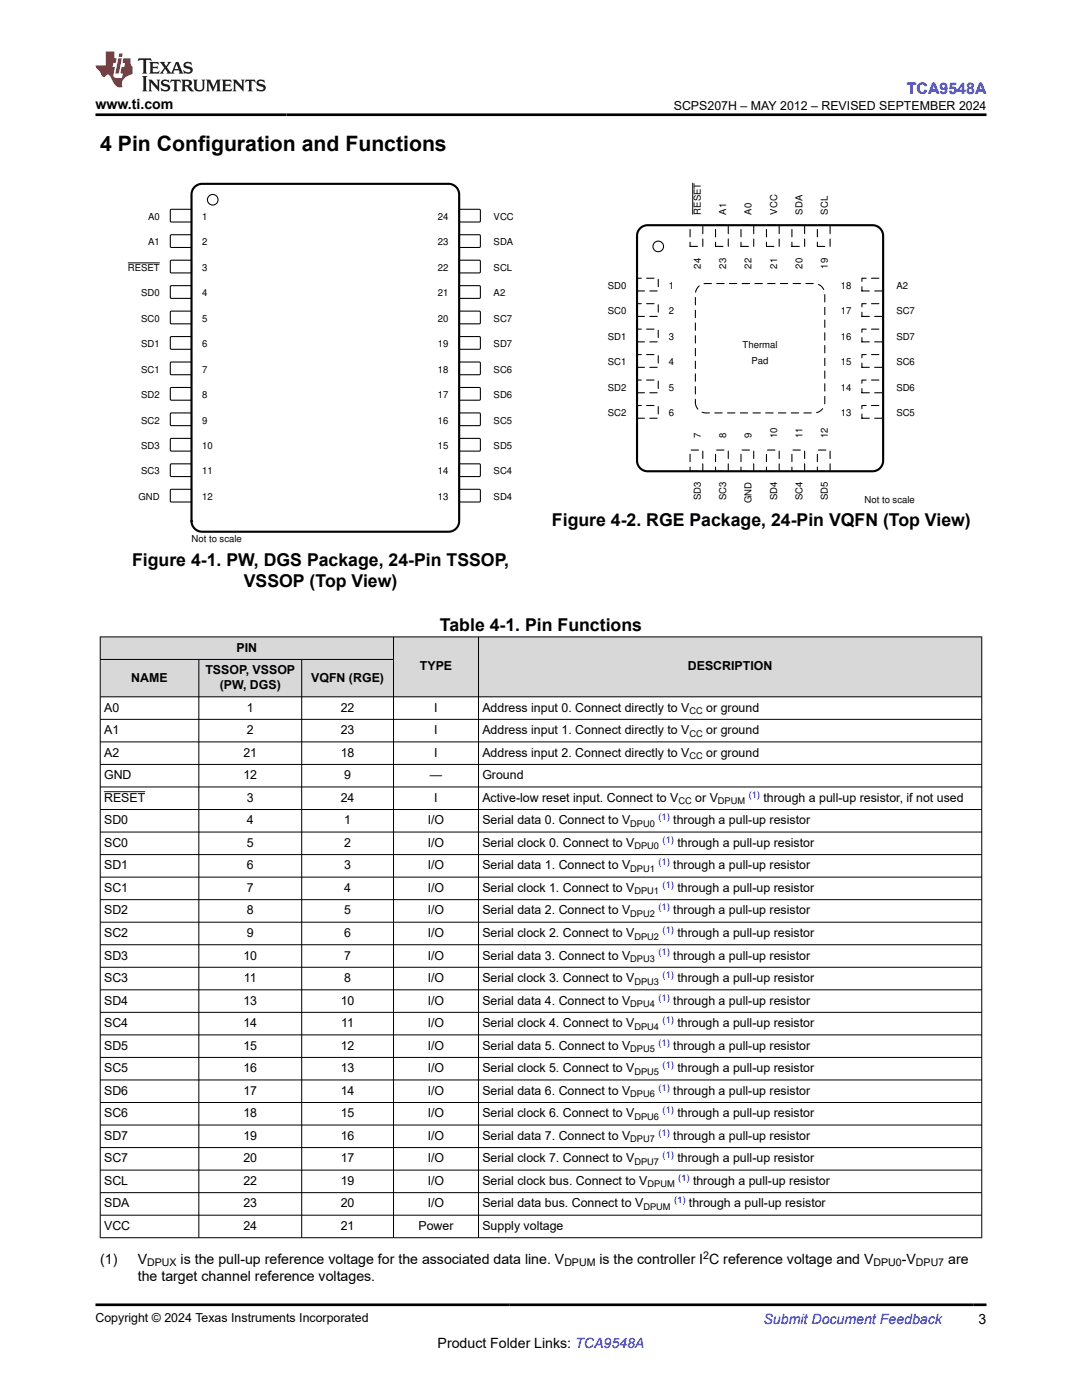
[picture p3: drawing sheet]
<svg xmlns="http://www.w3.org/2000/svg" width="216mm" height="279mm" viewBox="0 0 216 279" stroke-linecap="round" stroke-linejoin="round" font-family="sans-serif">
<defs><g id="words">
<text font-size="4.2" x="20" y="30.2">4 Pin Configuration and Functions</text>
<g font-size="3.5">
<text x="110.1" y="105.1">Figure 4-2. RGE Package, 24-Pin VQFN (Top View)</text>
<text x="26.4" y="112.9">Figure 4-1. PW, DGS Package, 24-Pin TSSOP,</text>
<text x="48.7" y="117.1">VSSOP (Top View)</text>
<text x="87.8" y="125.9">Table 4-1. Pin Functions</text>
</g>
<text font-size="3.2" fill="#00f" x="181" y="18.7">TCA9548A</text>
<g font-size="2.8">
<text x="19.1" y="21.8">www.ti.com</text>
<text x="20" y="252.2">(1)</text>
<text x="27.5" y="252.2">V</text>
<text x="27.5" y="255.6">the target channel reference voltages.</text>
<text x="36" y="252.2">is the pull-up reference voltage for the associated data line. V</text>
<text x="119.6" y="252.2">is the controller I C reference voltage and V</text>
<text x="179.9" y="252.2">-V</text>
<text x="189.2" y="252.2">are</text>
<text x="87.3" y="269">Product Folder Links: TCA9548A</text>
<text x="195.3" y="264.2">3</text>
</g>
<text font-size="2.8" fill="#00f" x="152.4" y="264.2">Submit Document Feedback</text>
<g font-size="2.5">
<text x="134.4" y="21.9">SCPS207H – MAY 2012 – REVISED SEPTEMBER 2024</text>
<text x="47.2" y="130.1">PIN</text>
<text x="26.2" y="136">NAME</text>
<text x="41" y="134.6">TSSOP, VSSOP</text>
<text x="43.8" y="137.5">(PW, DGS)</text>
<text x="62.1" y="136">VQFN (RGE)</text>
<text x="83.8" y="133.8">TYPE</text>
<text x="137.3" y="133.8">DESCRIPTION</text>
<text x="20.8" y="142">A0</text>
<text x="49.3" y="142">1</text>
<text x="68" y="142">22</text>
<text x="86.7" y="142">I</text>
<text x="96.3" y="142">Address input 0. Connect directly to V</text>
<text x="140.9" y="142">or ground</text>
<text x="20.8" y="146.5">A1</text>
<text x="49.3" y="146.5">2</text>
<text x="68" y="146.5">23</text>
<text x="86.7" y="146.5">I</text>
<text x="96.3" y="146.5">Address input 1. Connect directly to V</text>
<text x="140.9" y="146.5">or ground</text>
<text x="20.8" y="151">A2</text>
<text x="20.8" y="155.5">GND</text>
<text x="48.6" y="151">21</text>
<text x="48.6" y="155.5">12</text>
<text x="68" y="151">18</text>
<text x="68.7" y="155.5">9</text>
<text x="85.8" y="155.5">—</text>
<text x="86.7" y="151">I</text>
<text x="96.3" y="151">Address input 2. Connect directly to V</text>
<text x="96.3" y="155.5">Ground</text>
<text x="140.9" y="151">or ground</text>
<text x="20.8" y="160">RESET</text>
<text x="49.3" y="160">3</text>
<text x="68" y="160">24</text>
<text x="86.7" y="160">I</text>
<text x="96.3" y="160">Active-low reset input. Connect to V</text>
<text x="138.7" y="160">or V</text>
<text x="152.3" y="160">through a pull-up resistor, if not used</text>
<text x="20.8" y="164.5">SD0</text>
<text x="49.3" y="164.5">4</text>
<text x="68.7" y="164.5">1</text>
<text x="85.4" y="164.5">I/O</text>
<text x="96.3" y="164.5">Serial data 0. Connect to V</text>
<text x="134.3" y="164.5">through a pull-up resistor</text>
<text x="20.8" y="169">SC0</text>
<text x="20.8" y="173.5">SD1</text>
<text x="49.3" y="169">5</text>
<text x="49.3" y="173.5">6</text>
<text x="68.7" y="169">2</text>
<text x="68.7" y="173.5">3</text>
<text x="85.4" y="169">I/O</text>
<text x="85.4" y="173.5">I/O</text>
<text x="96.3" y="169">Serial clock 0. Connect to V</text>
<text x="96.3" y="173.5">Serial data 1. Connect to V</text>
<text x="134.3" y="173.5">through a pull-up resistor</text>
<text x="135.2" y="169">through a pull-up resistor</text>
<text x="20.8" y="178">SC1</text>
<text x="49.3" y="178">7</text>
<text x="68.7" y="178">4</text>
<text x="85.4" y="178">I/O</text>
<text x="96.3" y="178">Serial clock 1. Connect to V</text>
<text x="135.2" y="178">through a pull-up resistor</text>
<text x="20.8" y="182.5">SD2</text>
<text x="49.3" y="182.5">8</text>
<text x="68.7" y="182.5">5</text>
<text x="85.4" y="182.5">I/O</text>
<text x="96.3" y="182.5">Serial data 2. Connect to V</text>
<text x="134.3" y="182.5">through a pull-up resistor</text>
<text x="20.8" y="187">SC2</text>
<text x="20.8" y="191.5">SD3</text>
<text x="48.6" y="191.5">10</text>
<text x="49.3" y="187">9</text>
<text x="68.7" y="187">6</text>
<text x="68.7" y="191.5">7</text>
<text x="85.4" y="187">I/O</text>
<text x="85.4" y="191.5">I/O</text>
<text x="96.3" y="187">Serial clock 2. Connect to V</text>
<text x="96.3" y="191.5">Serial data 3. Connect to V</text>
<text x="134.3" y="191.5">through a pull-up resistor</text>
<text x="135.2" y="187">through a pull-up resistor</text>
<text x="20.8" y="196">SC3</text>
<text x="48.7" y="196">11</text>
<text x="68.7" y="196">8</text>
<text x="85.4" y="196">I/O</text>
<text x="96.3" y="196">Serial clock 3. Connect to V</text>
<text x="135.2" y="196">through a pull-up resistor</text>
<text x="20.8" y="200.5">SD4</text>
<text x="48.6" y="200.5">13</text>
<text x="68" y="200.5">10</text>
<text x="85.4" y="200.5">I/O</text>
<text x="96.3" y="200.5">Serial data 4. Connect to V</text>
<text x="134.3" y="200.5">through a pull-up resistor</text>
<text x="20.8" y="205">SC4</text>
<text x="20.8" y="209.5">SD5</text>
<text x="48.6" y="205">14</text>
<text x="48.6" y="209.5">15</text>
<text x="68" y="209.5">12</text>
<text x="68.1" y="205">11</text>
<text x="85.4" y="205">I/O</text>
<text x="85.4" y="209.5">I/O</text>
<text x="96.3" y="205">Serial clock 4. Connect to V</text>
<text x="96.3" y="209.5">Serial data 5. Connect to V</text>
<text x="134.3" y="209.5">through a pull-up resistor</text>
<text x="135.2" y="205">through a pull-up resistor</text>
<text x="20.8" y="214">SC5</text>
<text x="48.6" y="214">16</text>
<text x="68" y="214">13</text>
<text x="85.4" y="214">I/O</text>
<text x="96.3" y="214">Serial clock 5. Connect to V</text>
<text x="135.2" y="214">through a pull-up resistor</text>
<text x="20.8" y="218.5">SD6</text>
<text x="48.6" y="218.5">17</text>
<text x="68" y="218.5">14</text>
<text x="85.4" y="218.5">I/O</text>
<text x="96.3" y="218.5">Serial data 6. Connect to V</text>
<text x="134.3" y="218.5">through a pull-up resistor</text>
<text x="20.8" y="223">SC6</text>
<text x="20.8" y="227.5">SD7</text>
<text x="48.6" y="223">18</text>
<text x="48.6" y="227.5">19</text>
<text x="68" y="223">15</text>
<text x="68" y="227.5">16</text>
<text x="85.4" y="223">I/O</text>
<text x="85.4" y="227.5">I/O</text>
<text x="96.3" y="223">Serial clock 6. Connect to V</text>
<text x="96.3" y="227.5">Serial data 7. Connect to V</text>
<text x="134.3" y="227.5">through a pull-up resistor</text>
<text x="135.2" y="223">through a pull-up resistor</text>
<text x="20.8" y="232">SC7</text>
<text x="48.6" y="232">20</text>
<text x="68" y="232">17</text>
<text x="85.4" y="232">I/O</text>
<text x="96.3" y="232">Serial clock 7. Connect to V</text>
<text x="135.2" y="232">through a pull-up resistor</text>
<text x="20.8" y="236.5">SCL</text>
<text x="48.6" y="236.5">22</text>
<text x="68" y="236.5">19</text>
<text x="85.4" y="236.5">I/O</text>
<text x="96.3" y="236.5">Serial clock bus. Connect to V</text>
<text x="138.3" y="236.5">through a pull-up resistor</text>
<text x="20.8" y="241">SDA</text>
<text x="20.8" y="245.5">VCC</text>
<text x="48.6" y="241">23</text>
<text x="48.6" y="245.5">24</text>
<text x="68" y="241">20</text>
<text x="68" y="245.5">21</text>
<text x="83.5" y="245.5">Power</text>
<text x="85.4" y="241">I/O</text>
<text x="96.3" y="241">Serial data bus. Connect to V</text>
<text x="96.3" y="245.5">Supply voltage</text>
<text x="137.5" y="241">through a pull-up resistor</text>
<text x="19.1" y="263.9">Copyright © 2024 Texas Instruments Incorporated</text>
</g>
<g font-size="2.1">
<text x="140.3" y="251.2">2</text>
<text x="29.4" y="252.7">DPUX</text>
<text x="112.6" y="252.7">DPUM</text>
<text x="174.3" y="252.7">DPU0</text>
<text x="182.8" y="252.7">DPU7</text>
</g>
<g font-size="1.9">
<text x="29.5" y="43.9">A0</text>
<text x="40.3" y="43.9">1</text>
<text x="87.4" y="43.9">24</text>
<text x="98.5" y="43.9">VCC</text>
<text x="139.8" y="42.8" transform="rotate(-90 139.8 42.8)">RESET</text>
<text x="144.9" y="42.8" transform="rotate(-90 144.9 42.8)">A1</text>
<text x="150" y="42.8" transform="rotate(-90 150 42.8)">A0</text>
<text x="155" y="42.8" transform="rotate(-90 155 42.8)">VCC</text>
<text x="160.1" y="42.8" transform="rotate(-90 160.1 42.8)">SDA</text>
<text x="165.2" y="42.8" transform="rotate(-90 165.2 42.8)">SCL</text>
<text x="29.5" y="49">A1</text>
<text x="40.3" y="49">2</text>
<text x="87.4" y="49">23</text>
<text x="98.5" y="49">SDA</text>
<text x="139.8" y="53.6" transform="rotate(-90 139.8 53.6)">24</text>
<text x="144.9" y="53.6" transform="rotate(-90 144.9 53.6)">23</text>
<text x="150" y="53.6" transform="rotate(-90 150 53.6)">22</text>
<text x="155" y="53.6" transform="rotate(-90 155 53.6)">21</text>
<text x="160.1" y="53.6" transform="rotate(-90 160.1 53.6)">20</text>
<text x="165.2" y="53.6" transform="rotate(-90 165.2 53.6)">19</text>
<text x="25.5" y="54">RESET</text>
<text x="28.2" y="59.1">SD0</text>
<text x="40.3" y="54">3</text>
<text x="40.3" y="59.1">4</text>
<text x="87.4" y="54">22</text>
<text x="87.4" y="59.1">21</text>
<text x="98.5" y="54">SCL</text>
<text x="98.5" y="59.1">A2</text>
<text x="121.3" y="57.6">SD0</text>
<text x="133.5" y="57.6">1</text>
<text x="167.7" y="57.6">18</text>
<text x="178.9" y="57.6">A2</text>
<text x="28.2" y="64.2">SC0</text>
<text x="40.3" y="64.2">5</text>
<text x="87.4" y="64.2">20</text>
<text x="98.5" y="64.2">SC7</text>
<text x="121.3" y="62.7">SC0</text>
<text x="133.5" y="62.7">2</text>
<text x="167.7" y="62.7">17</text>
<text x="178.9" y="62.7">SC7</text>
<text x="28.2" y="69.3">SD1</text>
<text x="40.3" y="69.3">6</text>
<text x="87.4" y="69.3">19</text>
<text x="98.5" y="69.3">SD7</text>
<text x="121.3" y="67.8">SD1</text>
<text x="133.5" y="67.8">3</text>
<text x="148.2" y="69.5">Thermal</text>
<text x="167.7" y="67.8">16</text>
<text x="178.9" y="67.8">SD7</text>
<text x="28.2" y="74.4">SC1</text>
<text x="40.3" y="74.4">7</text>
<text x="87.4" y="74.4">18</text>
<text x="98.5" y="74.4">SC6</text>
<text x="121.3" y="72.9">SC1</text>
<text x="121.3" y="78">SD2</text>
<text x="133.5" y="72.9">4</text>
<text x="133.5" y="78">5</text>
<text x="150" y="72.7">Pad</text>
<text x="167.7" y="72.9">15</text>
<text x="167.7" y="78">14</text>
<text x="178.9" y="72.9">SC6</text>
<text x="178.9" y="78">SD6</text>
<text x="28.2" y="79.4">SD2</text>
<text x="40.3" y="79.4">8</text>
<text x="87.4" y="79.4">17</text>
<text x="98.5" y="79.4">SD6</text>
<text x="121.3" y="83">SC2</text>
<text x="133.5" y="83">6</text>
<text x="167.7" y="83">13</text>
<text x="178.9" y="83">SC5</text>
<text x="28.2" y="84.5">SC2</text>
<text x="28.2" y="89.6">SD3</text>
<text x="40.3" y="84.5">9</text>
<text x="40.3" y="89.6">10</text>
<text x="87.4" y="84.5">16</text>
<text x="87.4" y="89.6">15</text>
<text x="98.5" y="84.5">SC5</text>
<text x="98.5" y="89.6">SD5</text>
<text x="139.8" y="87.5" transform="rotate(-90 139.8 87.5)">7</text>
<text x="144.9" y="87.5" transform="rotate(-90 144.9 87.5)">8</text>
<text x="150" y="87.5" transform="rotate(-90 150 87.5)">9</text>
<text x="155" y="87.5" transform="rotate(-90 155 87.5)">10</text>
<text x="160.1" y="87.5" transform="rotate(-90 160.1 87.5)">11</text>
<text x="165.2" y="87.5" transform="rotate(-90 165.2 87.5)">12</text>
<text x="28.2" y="94.7">SC3</text>
<text x="40.3" y="94.7">11</text>
<text x="87.4" y="94.7">14</text>
<text x="98.5" y="94.7">SC4</text>
<text x="27.6" y="99.8">GND</text>
<text x="40.3" y="99.8">12</text>
<text x="87.4" y="99.8">13</text>
<text x="98.5" y="99.8">SD4</text>
<text x="139.8" y="99.9" transform="rotate(-90 139.8 99.9)">SD3</text>
<text x="144.9" y="99.9" transform="rotate(-90 144.9 99.9)">SC3</text>
<text x="150" y="100.4" transform="rotate(-90 150 100.4)">GND</text>
<text x="155" y="99.9" transform="rotate(-90 155 99.9)">SD4</text>
<text x="160.1" y="99.9" transform="rotate(-90 160.1 99.9)">SC4</text>
<text x="165.2" y="99.9" transform="rotate(-90 165.2 99.9)">SD5</text>
<text x="172.5" y="100.4">Not to scale</text>
<text x="38.2" y="108.2">Not to scale</text>
<text x="137.6" y="142.5">CC</text>
<text x="137.6" y="147">CC</text>
<text x="137.6" y="151.5">CC</text>
<text x="135.4" y="160.5">CC</text>
<text x="143.3" y="160.5">DPUM</text>
<text x="125.8" y="165">DPU0</text>
<text x="126.6" y="169.5">DPU0</text>
<text x="125.8" y="174">DPU1</text>
<text x="126.6" y="178.5">DPU1</text>
<text x="125.8" y="183">DPU2</text>
<text x="125.8" y="192">DPU3</text>
<text x="126.6" y="187.5">DPU2</text>
<text x="126.6" y="196.5">DPU3</text>
<text x="125.8" y="201">DPU4</text>
<text x="125.8" y="210">DPU5</text>
<text x="126.6" y="205.5">DPU4</text>
<text x="126.6" y="214.5">DPU5</text>
<text x="125.8" y="219">DPU6</text>
<text x="125.8" y="228">DPU7</text>
<text x="126.6" y="223.5">DPU6</text>
<text x="126.6" y="232.5">DPU7</text>
<text x="129.2" y="237">DPUM</text>
<text x="128.4" y="241.5">DPUM</text>
</g>
<g font-size="1.9" fill="#00f">
<text x="149.4" y="159.2">(1)</text>
<text x="131.4" y="163.7">(1)</text>
<text x="131.4" y="172.7">(1)</text>
<text x="132.2" y="168.2">(1)</text>
<text x="132.2" y="177.2">(1)</text>
<text x="131.4" y="181.7">(1)</text>
<text x="131.4" y="190.7">(1)</text>
<text x="132.2" y="186.2">(1)</text>
<text x="132.2" y="195.2">(1)</text>
<text x="131.4" y="199.7">(1)</text>
<text x="131.4" y="208.7">(1)</text>
<text x="132.2" y="204.2">(1)</text>
<text x="132.2" y="213.2">(1)</text>
<text x="131.4" y="217.7">(1)</text>
<text x="131.4" y="226.7">(1)</text>
<text x="132.2" y="222.2">(1)</text>
<text x="132.2" y="231.2">(1)</text>
<text x="135.3" y="235.7">(1)</text>
<text x="134.5" y="240.2">(1)</text>
</g>
</g></defs>
<path d="M34 41.8h4.2v2.4h-4.2z" fill="none" stroke="#000" stroke-width=".21"/>
<path d="M91.7 41.8h4.1v2.4h-4.1z" fill-rule="evenodd" fill="#fff"/>
<path d="M91.7 41.8h4.1v2.4h-4.1z" fill="none" stroke="#000" stroke-width=".21"/>
<path d="M34 46.9h4.2v2.4h-4.2z" fill-rule="evenodd" fill="#fff"/>
<path d="M34 46.9h4.2v2.4h-4.2z" fill="none" stroke="#000" stroke-width=".21"/>
<path d="M91.7 46.9h4.1v2.4h-4.1z" fill-rule="evenodd" fill="#fff"/>
<path d="M91.7 46.9h4.1v2.4h-4.1z" fill="none" stroke="#000" stroke-width=".21"/>
<path d="M34 52h4.2v2.4h-4.2z" fill-rule="evenodd" fill="#fff"/>
<path d="M34 52h4.2v2.4h-4.2z" fill="none" stroke="#000" stroke-width=".21"/>
<path d="M25.5 52.5h6.4" fill="none" stroke="#000" stroke-width=".2"/>
<path d="M91.7 52h4.1v2.4h-4.1z" fill-rule="evenodd" fill="#fff"/>
<path d="M91.7 52h4.1v2.4h-4.1z" fill="none" stroke="#000" stroke-width=".21"/>
<path d="M34 57.1h4.2v2.4h-4.2z" fill-rule="evenodd" fill="#fff"/>
<path d="M34 57.1h4.2v2.4h-4.2z" fill="none" stroke="#000" stroke-width=".21"/>
<path d="M91.7 57.1h4.1v2.4h-4.1z" fill-rule="evenodd" fill="#fff"/>
<path d="M91.7 57.1h4.1v2.4h-4.1z" fill="none" stroke="#000" stroke-width=".21"/>
<path d="M34 62.2h4.2v2.4h-4.2z" fill-rule="evenodd" fill="#fff"/>
<path d="M34 62.2h4.2v2.4h-4.2z" fill="none" stroke="#000" stroke-width=".21"/>
<path d="M91.7 62.2h4.1v2.4h-4.1z" fill-rule="evenodd" fill="#fff"/>
<path d="M91.7 62.2h4.1v2.4h-4.1z" fill="none" stroke="#000" stroke-width=".21"/>
<path d="M34 67.2h4.2v2.4h-4.2z" fill-rule="evenodd" fill="#fff"/>
<path d="M34 67.2h4.2v2.4h-4.2z" fill="none" stroke="#000" stroke-width=".21"/>
<path d="M91.7 67.2h4.1v2.4h-4.1z" fill-rule="evenodd" fill="#fff"/>
<path d="M91.7 67.2h4.1v2.4h-4.1z" fill="none" stroke="#000" stroke-width=".21"/>
<path d="M34 72.3h4.2v2.4h-4.2z" fill-rule="evenodd" fill="#fff"/>
<path d="M34 72.3h4.2v2.4h-4.2z" fill="none" stroke="#000" stroke-width=".21"/>
<path d="M91.7 72.3h4.1v2.4h-4.1z" fill-rule="evenodd" fill="#fff"/>
<path d="M91.7 72.3h4.1v2.4h-4.1z" fill="none" stroke="#000" stroke-width=".21"/>
<path d="M34 77.4h4.2v2.4h-4.2z" fill-rule="evenodd" fill="#fff"/>
<path d="M34 77.4h4.2v2.4h-4.2z" fill="none" stroke="#000" stroke-width=".21"/>
<path d="M91.7 77.4h4.1v2.4h-4.1z" fill-rule="evenodd" fill="#fff"/>
<path d="M91.7 77.4h4.1v2.4h-4.1z" fill="none" stroke="#000" stroke-width=".21"/>
<path d="M34 82.5h4.2v2.4h-4.2z" fill-rule="evenodd" fill="#fff"/>
<path d="M34 82.5h4.2v2.4h-4.2z" fill="none" stroke="#000" stroke-width=".21"/>
<path d="M91.7 82.5h4.1v2.4h-4.1z" fill-rule="evenodd" fill="#fff"/>
<path d="M91.7 82.5h4.1v2.4h-4.1z" fill="none" stroke="#000" stroke-width=".21"/>
<path d="M34 87.6h4.2v2.4h-4.2z" fill-rule="evenodd" fill="#fff"/>
<path d="M34 87.6h4.2v2.4h-4.2z" fill="none" stroke="#000" stroke-width=".21"/>
<path d="M91.7 87.6h4.1v2.4h-4.1z" fill-rule="evenodd" fill="#fff"/>
<path d="M91.7 87.6h4.1v2.4h-4.1z" fill="none" stroke="#000" stroke-width=".21"/>
<path d="M34 92.6h4.2v2.4h-4.2z" fill-rule="evenodd" fill="#fff"/>
<path d="M34 92.6h4.2v2.4h-4.2z" fill="none" stroke="#000" stroke-width=".21"/>
<path d="M91.7 92.6h4.1v2.4h-4.1z" fill-rule="evenodd" fill="#fff"/>
<path d="M91.7 92.6h4.1v2.4h-4.1z" fill="none" stroke="#000" stroke-width=".21"/>
<path d="M34 97.7h4.2v2.4h-4.2z" fill-rule="evenodd" fill="#fff"/>
<path d="M34 97.7h4.2v2.4h-4.2z" fill="none" stroke="#000" stroke-width=".21"/>
<path d="M91.7 97.7h4.1v2.4h-4.1z" fill-rule="evenodd" fill="#fff"/>
<g fill="none" stroke="#000" stroke-width=".21">
<path d="M91.7 97.7h4.1v2.4h-4.1z"/>
<circle cx="42.4" cy="39.9" r="1.06"/>
</g>
<path d="M38.8 37.3l1-.5 .5-.1h49.2a2.12 2.12 0 0 1 2.1 2.1v65.2a2.12 2.12 0 0 1-2.1 2.1h-49.2a2.12 2.12 0 0 1-2.1-2.1v-65.2l.1-.6z" fill="none" stroke="#000" stroke-width=".42"/>
<path d="M137.7 44.9h2.5v4.3h-2.5z" fill-rule="evenodd" fill="#fff"/>
<path d="M137.7 44.9h2.5v4.3h-2.5z" fill="none" stroke="#000" stroke-width=".21" stroke-dasharray="1.5 1.1"/>
<path d="M138.2 36.5v6.3" fill="none" stroke="#000" stroke-width=".2"/>
<path d="M137.7 89.8h2.5v4.3h-2.5z" fill-rule="evenodd" fill="#fff"/>
<path d="M137.7 89.8h2.5v4.3h-2.5z" fill="none" stroke="#000" stroke-width=".21" stroke-dasharray="1.5 1.1"/>
<path d="M127.1 55.5h4.2v2.6h-4.2z" fill-rule="evenodd" fill="#fff"/>
<path d="M127.1 55.5h4.2v2.6h-4.2z" fill="none" stroke="#000" stroke-width=".21" stroke-dasharray="1.5 1.1"/>
<path d="M172 55.5h4.2v2.6h-4.2z" fill-rule="evenodd" fill="#fff"/>
<path d="M172 55.5h4.2v2.6h-4.2z" fill="none" stroke="#000" stroke-width=".21" stroke-dasharray="1.5 1.1"/>
<path d="M142.8 44.9h2.5v4.3h-2.5z" fill-rule="evenodd" fill="#fff"/>
<path d="M142.8 44.9h2.5v4.3h-2.5z" fill="none" stroke="#000" stroke-width=".21" stroke-dasharray="1.5 1.1"/>
<path d="M142.8 89.8h2.5v4.3h-2.5z" fill-rule="evenodd" fill="#fff"/>
<path d="M142.8 89.8h2.5v4.3h-2.5z" fill="none" stroke="#000" stroke-width=".21" stroke-dasharray="1.5 1.1"/>
<path d="M127.1 60.6h4.2v2.5h-4.2z" fill-rule="evenodd" fill="#fff"/>
<path d="M127.1 60.6h4.2v2.5h-4.2z" fill="none" stroke="#000" stroke-width=".21" stroke-dasharray="1.5 1.1"/>
<path d="M172 60.6h4.2v2.5h-4.2z" fill-rule="evenodd" fill="#fff"/>
<path d="M172 60.6h4.2v2.5h-4.2z" fill="none" stroke="#000" stroke-width=".21" stroke-dasharray="1.5 1.1"/>
<path d="M147.9 44.9h2.5v4.3h-2.5z" fill-rule="evenodd" fill="#fff"/>
<path d="M147.9 44.9h2.5v4.3h-2.5z" fill="none" stroke="#000" stroke-width=".21" stroke-dasharray="1.5 1.1"/>
<path d="M147.9 89.8h2.5v4.3h-2.5z" fill-rule="evenodd" fill="#fff"/>
<path d="M147.9 89.8h2.5v4.3h-2.5z" fill="none" stroke="#000" stroke-width=".21" stroke-dasharray="1.5 1.1"/>
<path d="M127.1 65.7h4.2v2.5h-4.2z" fill-rule="evenodd" fill="#fff"/>
<path d="M127.1 65.7h4.2v2.5h-4.2z" fill="none" stroke="#000" stroke-width=".21" stroke-dasharray="1.5 1.1"/>
<path d="M172 65.7h4.2v2.5h-4.2z" fill-rule="evenodd" fill="#fff"/>
<path d="M172 65.7h4.2v2.5h-4.2z" fill="none" stroke="#000" stroke-width=".21" stroke-dasharray="1.5 1.1"/>
<path d="M152.9 44.9h2.6v4.3h-2.6z" fill-rule="evenodd" fill="#fff"/>
<path d="M152.9 44.9h2.6v4.3h-2.6z" fill="none" stroke="#000" stroke-width=".21" stroke-dasharray="1.5 1.1"/>
<path d="M152.9 89.8h2.6v4.3h-2.6z" fill-rule="evenodd" fill="#fff"/>
<path d="M152.9 89.8h2.6v4.3h-2.6z" fill="none" stroke="#000" stroke-width=".21" stroke-dasharray="1.5 1.1"/>
<path d="M127.1 70.8h4.2v2.5h-4.2z" fill-rule="evenodd" fill="#fff"/>
<path d="M127.1 70.8h4.2v2.5h-4.2z" fill="none" stroke="#000" stroke-width=".21" stroke-dasharray="1.5 1.1"/>
<path d="M172 70.8h4.2v2.5h-4.2z" fill-rule="evenodd" fill="#fff"/>
<path d="M172 70.8h4.2v2.5h-4.2z" fill="none" stroke="#000" stroke-width=".21" stroke-dasharray="1.5 1.1"/>
<path d="M158 44.9h2.6v4.3h-2.6z" fill-rule="evenodd" fill="#fff"/>
<path d="M158 44.9h2.6v4.3h-2.6z" fill="none" stroke="#000" stroke-width=".21" stroke-dasharray="1.5 1.1"/>
<path d="M158 89.8h2.6v4.3h-2.6z" fill-rule="evenodd" fill="#fff"/>
<path d="M158 89.8h2.6v4.3h-2.6z" fill="none" stroke="#000" stroke-width=".21" stroke-dasharray="1.5 1.1"/>
<path d="M127.1 75.8h4.2v2.6h-4.2z" fill-rule="evenodd" fill="#fff"/>
<path d="M127.1 75.8h4.2v2.6h-4.2z" fill="none" stroke="#000" stroke-width=".21" stroke-dasharray="1.5 1.1"/>
<path d="M172 75.8h4.2v2.6h-4.2z" fill-rule="evenodd" fill="#fff"/>
<path d="M172 75.8h4.2v2.6h-4.2z" fill="none" stroke="#000" stroke-width=".21" stroke-dasharray="1.5 1.1"/>
<path d="M163.1 44.9h2.5v4.3h-2.5z" fill-rule="evenodd" fill="#fff"/>
<path d="M163.1 44.9h2.5v4.3h-2.5z" fill="none" stroke="#000" stroke-width=".21" stroke-dasharray="1.5 1.1"/>
<path d="M163.1 89.8h2.5v4.3h-2.5z" fill-rule="evenodd" fill="#fff"/>
<path d="M163.1 89.8h2.5v4.3h-2.5z" fill="none" stroke="#000" stroke-width=".21" stroke-dasharray="1.5 1.1"/>
<path d="M127.1 80.9h4.2v2.6h-4.2z" fill-rule="evenodd" fill="#fff"/>
<path d="M127.1 80.9h4.2v2.6h-4.2z" fill="none" stroke="#000" stroke-width=".21" stroke-dasharray="1.5 1.1"/>
<path d="M172 80.9h4.2v2.6h-4.2z" fill-rule="evenodd" fill="#fff"/>
<path d="M172 80.9h4.2v2.6h-4.2z" fill="none" stroke="#000" stroke-width=".21" stroke-dasharray="1.5 1.1"/>
<circle cx="131.3" cy="49.2" r="1.06" fill="none" stroke="#000" stroke-width=".21"/>
<path d="M127.7 45.6l1-.6 .5-.1h44.9a2.12 2.12 0 0 1 2.1 2.2v44.8a2.12 2.12 0 0 1-2.1 2.2h-44.9a2.12 2.12 0 0 1-2.1-2.2v-44.8l.1-.6z" fill="none" stroke="#000" stroke-width=".42"/>
<path d="M139.4 57.2l.9-.5 .6-.1h21.6a2.12 2.12 0 0 1 2.1 2.1v21.6a2.12 2.12 0 0 1-2.1 2.1h-21.6a2.12 2.12 0 0 1-2.1-2.1v-21.6v-.6z" fill-rule="evenodd" fill="#fff"/>
<path d="M139.4 57.2l.9-.5 .6-.1h21.6a2.12 2.12 0 0 1 2.1 2.1v21.6a2.12 2.12 0 0 1-2.1 2.1h-21.6a2.12 2.12 0 0 1-2.1-2.1v-21.6v-.6z" fill="none" stroke="#000" stroke-width=".21" stroke-dasharray="1.5 1.1"/>
<g fill="#d8d8d8">
<path d="M20 127.1h175.9v4.5h-175.9z" fill-rule="evenodd"/>
<path d="M20.1 127.2h58.4v4.3h-58.4z" fill-rule="evenodd"/>
<path d="M78.6 127.2h16.8v11.8h-16.8z" fill-rule="evenodd"/>
<path d="M95.5 127.2h100.3v11.8h-100.3z" fill-rule="evenodd"/>
<path d="M20.1 131.7h19.5v7.3h-19.5z" fill-rule="evenodd"/>
<path d="M39.7 131.7h20.4v7.3h-20.4z" fill-rule="evenodd"/>
<path d="M60.3 131.7h18.2v7.3h-18.2z" fill-rule="evenodd"/>
</g>
<g fill="none" stroke="#000" stroke-width=".2">
<path d="M19.9 127.1h176.1M19.9 131.6h58.7M19.9 139.1h176.1M20 127v120.1M39.7 131.6v115.5M60.2 131.6v115.5M78.5 127v120.1M95.5 127v120.1M195.9 127v120.1M19.9 143.6h176.1M19.9 148.1h176.1M19.9 152.6h176.1"/>
<path d="M19.9 157.1h176.1M20.8 158h8.2M19.9 161.6h176.1M19.9 166.1h176.1M19.9 170.6h176.1M19.9 175h176.1M19.9 179.5h176.1M19.9 184h176.1M19.9 188.5h176.1M19.9 193h176.1M19.9 197.5h176.1M19.9 202h176.1"/>
<path d="M19.9 206.5h176.1M19.9 211h176.1M19.9 215.5h176.1M19.9 220h176.1M19.9 224.5h176.1M19.9 229h176.1M19.9 233.5h176.1M19.9 238h176.1M19.9 242.5h176.1M19.9 247h176.1"/>
</g>
<path d="M27.7 11.6l-.2 .6 .5-.2h.6v.1v2.2l-.2 .4h1l-.2-.4v-2.2v-.1h.5l.5 .2-.1-.6zM29.8 12.4l.2 .3v1.6l-.2 .4h1.9l.1-.6a1.08 1.08 0 0 1-1.3 .2v-.7h.6l.4 .2v-.7l-.4 .2h-.6v-.5l.2-.2a1 1 0 0 1 1 .3l-.1-.5zM31.8 12.4l1 1.1-1 1.2h.9l-.2-.2 .4-.8 .5 .8-.2 .2h1.6l-.2-.2 .1-.5h1l.1 .5-.1 .2h.9l-.2-.4-.8-1.9h-.5l-1 2.1-.8-1.1 .9-1h-.8l.2 .2-.5 .6-.3-.6 .1-.2zM35.2 12.8l.4 1h-.8zM36.8 12.5a.65 .65 0 0 0-.2 .7 .65 .65 0 0 0 .6 .5l.7 .1 .1 .3a.79 .79 0 0 1-.7 .4 .79 .79 0 0 1-.7-.5l.1 .7 .2-.1a.93 .93 0 0 0 1.1 0 .93 .93 0 0 0 .4-.9 1.46 1.46 0 0 0-1.2-.6l-.1-.3a1.09 1.09 0 0 1 1.2 .2l-.2-.6-.1 .1-.6-.2zM28.4 15.2l.2 .4v2.2l-.2 .4h1l-.2-.4v-2.2l.2-.4zM29.6 15.9l.2 .4v1.5l-.2 .4h.8l-.3-.4v-1.3l1.7 1.8v-2l.2-.4h-.8l.2 .2 .1 1.1-1.2-1.3zM32.3 16a.65 .65 0 0 0-.2 .8 .65 .65 0 0 0 .7 .4l.6 .2 .1 .2a.79 .79 0 0 1-.7 .4 .79 .79 0 0 1-.7-.5l.1 .7 .2-.1a.93 .93 0 0 0 1.1 .1 .93 .93 0 0 0 .4-1 1.46 1.46 0 0 0-1.2-.5l-.1-.4a1.09 1.09 0 0 1 1.2 .2l-.2-.6-.1 .1-.6-.1zM34.1 15.9l-.1 .6a.63 .63 0 0 1 .7-.3l.1 1.6-.3 .4h1l-.2-.4v-1.6a.66 .66 0 0 1 .8 .3l-.1-.6zM36.2 15.9l.2 .4v1.5l-.2 .4h.9l-.2-.2v-.7h.5l.1 .2a.79 .79 0 0 0 1.2 .6l-1-.9a.61 .61 0 0 0 .6-.6 .61 .61 0 0 0-.5-.7zM36.9 16.2h.2a.47 .47 0 0 1 .5 .1 .47 .47 0 0 1 .1 .5l-.2 .1-.6 .1zM38.5 15.9l.2 .2a2.27 2.27 0 0 0 .4 2 1.04 1.04 0 0 0 1.7-.7v-1.3l.2-.2h-.8l.2 .4v1.1a.6 .6 0 0 1-.6 .6 .6 .6 0 0 1-.6-.6v-1.1l.3-.4zM41.1 15.9l.2 .4v1.5l-.2 .4h.7l-.2-.4v-1.4l.9 1.9 .8-1.9v1.4l-.2 .4h1l-.3-.4v-1.5l.3-.4h-.8l-.7 1.5-.7-1.5zM44.3 15.9l.2 .4v1.5l-.2 .4h1.9l.1-.6a1.09 1.09 0 0 1-1.3 .2v-.7h.6l.4 .2v-.6l-.4 .2h-.6v-.6l.2-.1a1.01 1.01 0 0 1 1 .3l-.1-.6zM46.4 15.9l.3 .4v1.5l-.3 .4h.8l-.2-.4v-1.3l1.6 1.8v-2l.2-.4h-.7l.2 .2v1.1l-1.2-1.3zM49 15.9l-.1 .6a.63 .63 0 0 1 .8-.3v1.6l-.3 .4h1l-.2-.4v-1.6a.66 .66 0 0 1 .8 .3l-.1-.6zM51.4 16a.65 .65 0 0 0-.2 .8 .65 .65 0 0 0 .6 .4l.6 .2 .2 .2a.79 .79 0 0 1-.8 .4 .79 .79 0 0 1-.6-.5l.1 .7 .2-.1a.93 .93 0 0 0 1 .1 .93 .93 0 0 0 .5-1 1.46 1.46 0 0 0-1.3-.5l-.1-.4a1.09 1.09 0 0 1 1.3 .2l-.2-.6-.2 .1-.5-.1z" fill="#231f20"/>
<path d="M21.1 10.3v2.7h-2v.4l.9 1a.95 .95 0 0 0 .9 .9 .59 .59 0 0 1 .6-.4 .59 .59 0 0 1 .5 .3l.4 .8a1.59 1.59 0 0 0 2.1 1.4 1.61 1.61 0 0 1 1-2.3l1-.3-.1-1.5a1.59 1.59 0 0 1-.4-1.7h-1.4l-.2 .9h.5l-.1 .9h-.5l-.2 .9v.3l.4 .1-.2 .9h-.6a.73 .73 0 0 1-1.1-.7l.3-1.5h-.5l.2-.9h.5l.2-.9h-.5v-1.3zM23.6 11.6l-.6 3.1h.7l.6-3.1zM23.8 10.7l-.1 .6h.7l.1-.6z" fill="#ed1c24"/>
<path d="M19.1 22.9h177.8M19.1 260.4h177.8" fill="none" stroke="#000" stroke-width=".53"/>
<use href="#words"/>
</svg>
